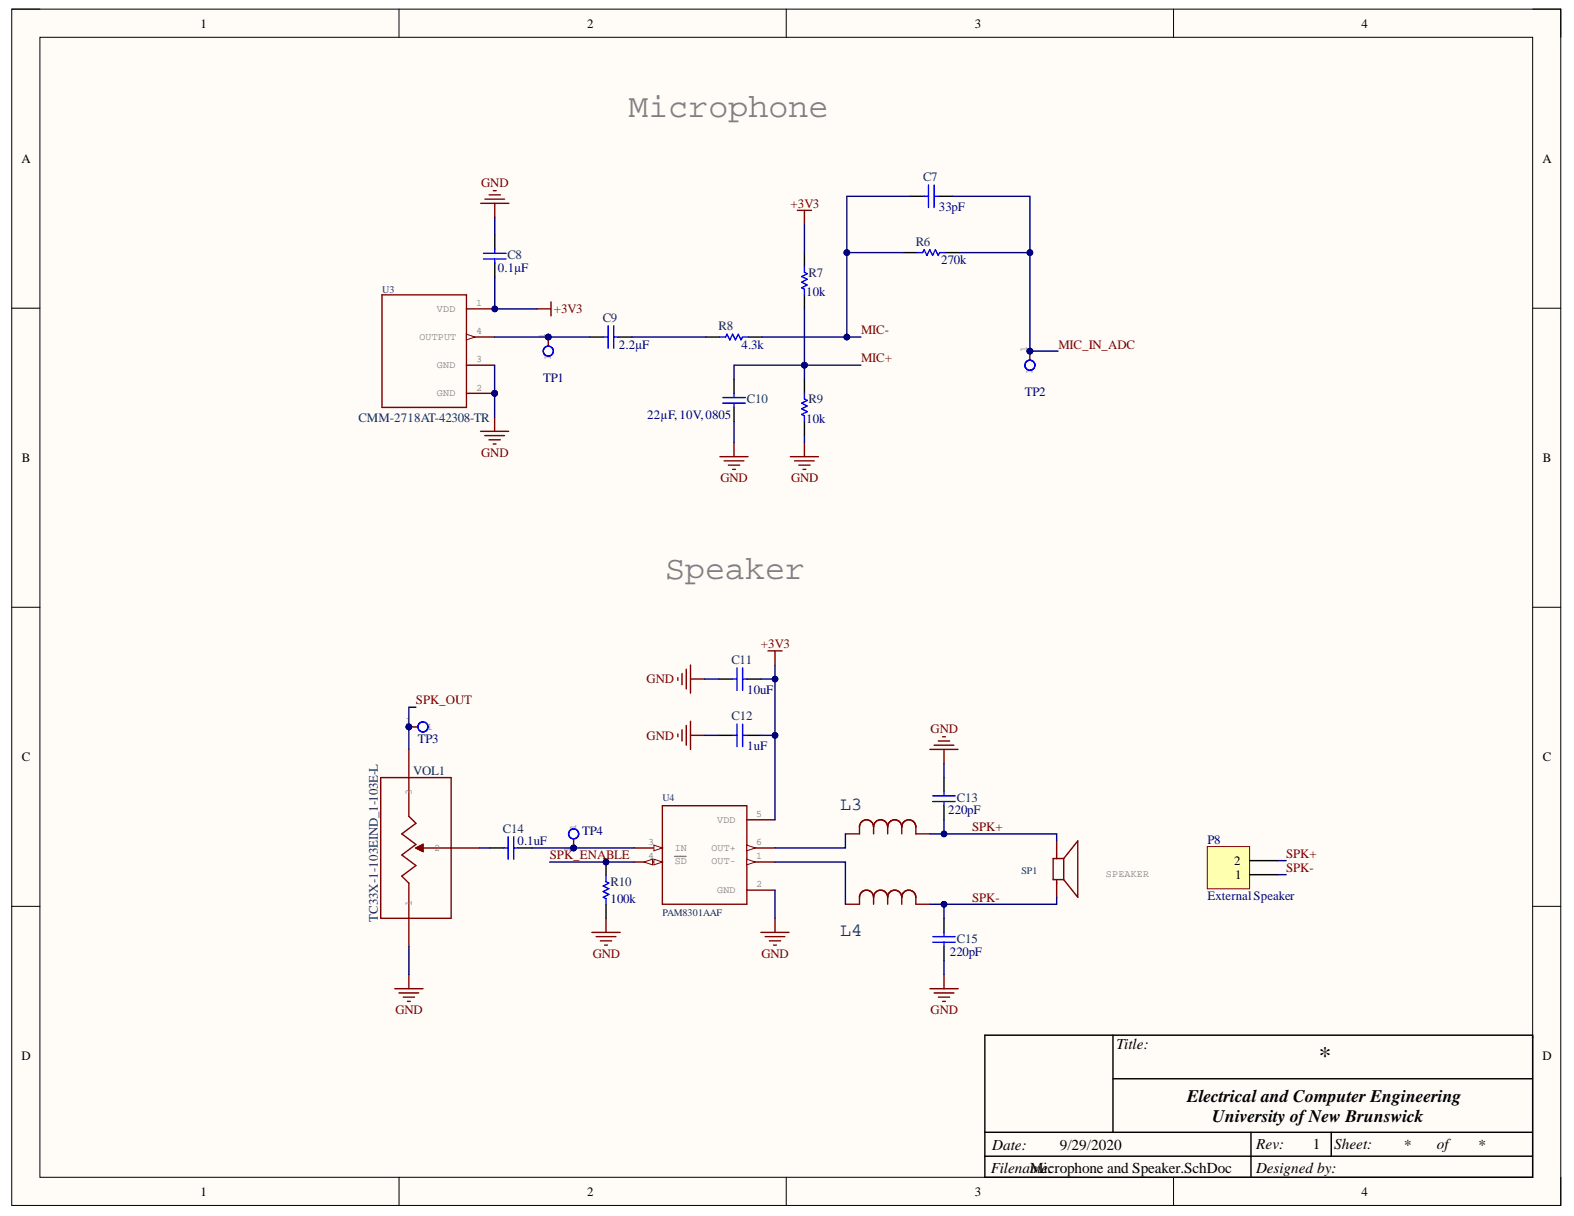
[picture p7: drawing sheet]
<svg xmlns="http://www.w3.org/2000/svg" width="279mm" height="216mm" viewBox="0 0 279 216" stroke-linecap="round" stroke-linejoin="round" font-family="sans-serif">
<defs><g id="words">
<g font-size="5.9" fill="#808080">
<text x="111.6" y="20.8">Microphone</text>
<text x="118.1" y="102.7">Speaker</text>
</g>
<text font-size="4.5" x="234.1" y="188.8">*</text>
<g font-size="3.3" fill="#073763">
<text x="149.1" y="143.8">L3</text>
<text x="149.1" y="166.3">L4</text>
</g>
<g font-size="3.1">
<text x="210.7" y="195.6">Electrical and Computer Engineering</text>
<text x="215.2" y="199.1">Universityof New Brunswick</text>
</g>
<g font-size="2.7">
<text x="198.2" y="186.2">Title:</text>
<text x="223" y="204">Rev:</text>
<text x="233" y="204">1</text>
<text x="236.8" y="204">Sheet:</text>
<text x="255" y="204">of</text>
<text x="175.9" y="208.2">Filename:</text>
<text x="176.1" y="204.2">Date:</text>
<text x="182.9" y="208.2">Microphone and Speaker.SchDoc</text>
<text x="188.1" y="204.2">9/29/2020</text>
<text x="223" y="208.2">Designed by:</text>
<text x="249.3" y="204.2">*</text>
<text x="262.5" y="204.2">*</text>
</g>
<g font-size="2.3">
<text x="35.6" y="4.9">1</text>
<text x="104.2" y="4.9">2</text>
<text x="173.1" y="4.9">3</text>
<text x="241.7" y="4.9">4</text>
<text x="3.8" y="28.9">A</text>
<text x="273.8" y="28.9">A</text>
<text x="3.9" y="82">B</text>
<text x="273.9" y="82">B</text>
<text x="3.9" y="135.1">C</text>
<text x="273.9" y="135.1">C</text>
<text x="219.1" y="153.6">2</text>
<text x="219.2" y="156.1">1</text>
<text x="3.8" y="188.2">D</text>
<text x="273.8" y="188.2">D</text>
<text x="35.6" y="212.3">1</text>
<text x="104.2" y="212.3">2</text>
<text x="173.1" y="212.3">3</text>
<text x="241.7" y="212.3">4</text>
</g>
<g font-size="2.3" fill="#800000">
<text x="85.4" y="33.2">GND</text>
<text x="140.3" y="36.9">+3V3</text>
<text x="98.3" y="55.6">+3V3</text>
<text x="152.8" y="59.4">MIC-</text>
<text x="152.8" y="64.4">MIC+</text>
<text x="187.9" y="61.9">MIC_IN_ADC</text>
<text x="85.4" y="81.1">GND</text>
<text x="127.9" y="85.6">GND</text>
<text x="140.4" y="85.6">GND</text>
<text x="135.1" y="115.1">+3V3</text>
<text x="73.8" y="125.1">SPK_OUT</text>
<text x="114.8" y="121.3">GND</text>
<text x="114.8" y="131.3">GND</text>
<text x="165.2" y="130.1">GND</text>
<text x="172.6" y="147.6">SPK+</text>
<text x="97.6" y="152.6">SPK_ENABLE</text>
<text x="228.3" y="152.3">SPK+</text>
<text x="228.3" y="154.8">SPK-</text>
<text x="172.6" y="160.1">SPK-</text>
<text x="105.2" y="170.1">GND</text>
<text x="135.2" y="170.1">GND</text>
<text x="70.2" y="180">GND</text>
<text x="165.2" y="180">GND</text>
</g>
<g font-size="2.3" fill="#073763">
<text x="163.8" y="32.1">C7</text>
<text x="90.1" y="46">C8</text>
<text x="162.6" y="43.6">R6</text>
<text x="143.5" y="49.1">R7</text>
<text x="107" y="57.1">C9</text>
<text x="127.6" y="58.6">R8</text>
<text x="132.5" y="71.6">C10</text>
<text x="143.5" y="71.6">R9</text>
<text x="63.6" y="74.8">CMM-2718AT-42308-TR</text>
<text x="129.8" y="117.9">C11</text>
<text x="129.8" y="127.9">C12</text>
<text x="73.3" y="137.6">VOL1</text>
<text x="169.8" y="142.3">C13</text>
<text x="89.2" y="147.8">C14</text>
<text x="108.4" y="157.4">R10</text>
<text x="67.1" y="163.6" transform="rotate(-90 67.1 163.6)">TC33X-1-103EIND_1-103E-L</text>
<text x="169.8" y="167.3">C15</text>
</g>
<g font-size="2.3" fill="#000080">
<text x="166.6" y="37.5">33pF</text>
<text x="167.1" y="46.9">270k</text>
<text x="88.4" y="48.4">0.1µF</text>
<text x="143.1" y="52.6">10k</text>
<text x="109.9" y="61.9">2.2µF</text>
<text x="131.6" y="61.9">4.3k</text>
<text x="96.4" y="67.7">TP1</text>
<text x="181.9" y="70.3">TP2</text>
<text x="114.9" y="74.3">22µF,10V,0805</text>
<text x="143.1" y="75.1">10k</text>
<text x="132.6" y="123.2">10uF</text>
<text x="74.2" y="132">TP3</text>
<text x="132.6" y="133.2">1uF</text>
<text x="103.4" y="148.3">TP4</text>
<text x="168.3" y="144.6">220pF</text>
<text x="214.3" y="149.8">P8</text>
<text x="91.9" y="150.1">0.1uF</text>
<text x="108.4" y="160.3">100k</text>
<text x="214.3" y="159.8">ExternalSpeaker</text>
<text x="168.6" y="169.8">220pF</text>
</g>
<g font-size="1.8" fill="#073763">
<text x="67.8" y="52">U3</text>
<text x="117.6" y="142.2">U4</text>
<text x="181.4" y="155.2">SP1</text>
<text x="117.6" y="162.7">PAM8301AAF</text>
</g>
<g font-size="1.8" fill="#808080">
<text x="77.6" y="55.3">VDD</text>
<text x="84.5" y="59.3">4</text>
<text x="84.5" y="54.3">1</text>
<text x="74.4" y="60.3">OUTPUT</text>
<text x="77.6" y="65.3">GND</text>
<text x="84.5" y="64.3">3</text>
<text x="96.8" y="60.1" transform="rotate(-90 96.8 60.1)">1</text>
<text x="97.8" y="63.9" transform="rotate(-90 97.8 63.9)">1</text>
<text x="182.3" y="62.6" transform="rotate(-90 182.3 62.6)">1</text>
<text x="77.6" y="70.3">GND</text>
<text x="84.5" y="69.3">2</text>
<text x="183.3" y="66.5" transform="rotate(-90 183.3 66.5)">1</text>
<text x="72" y="128.5">1</text>
<text x="75.8" y="129.6">1</text>
<text x="73.1" y="141.1" transform="rotate(-90 73.1 141.1)">3</text>
<text x="102.3" y="147.3" transform="rotate(-90 102.3 147.3)">1</text>
<text x="127.3" y="146">VDD</text>
<text x="134.2" y="145">5</text>
<text x="77.1" y="151">2</text>
<text x="101.2" y="151.2" transform="rotate(-90 101.2 151.2)">1</text>
<text x="115" y="152.6">4</text>
<text x="115" y="150">3</text>
<text x="119.8" y="153.5">SD</text>
<text x="119.8" y="151">IN</text>
<text x="126.3" y="151">OUT+</text>
<text x="126.3" y="153.5">OUT-</text>
<text x="134.2" y="150">6</text>
<text x="134.2" y="152.6">1</text>
<text x="196.3" y="155.8">SPEAKER</text>
<text x="73.1" y="160.8" transform="rotate(-90 73.1 160.8)">1</text>
<text x="127.3" y="158.6">GND</text>
<text x="134.2" y="157.5">2</text>
</g>
</g></defs>
<path d="M2.1 1.6h275v212.4h-275z" fill-rule="evenodd" fill="#fffcf8"/>
<path d="M2.1 1.6h275v212.4h-275z" fill="none" stroke="#000" stroke-width=".18"/>
<path d="M7.1 6.6h265v202.4h-265z" fill-rule="evenodd" fill="#fffcf8"/>
<g fill="none" stroke="#000" stroke-width=".18">
<path d="M2.1 1.6h5M7.1 6.6h265v202.4h-265zM70.8 1.6v5M139.6 1.6v5M208.3 1.6v5M272.1 1.6h5v5M2.1 54.7h5M272.1 54.7h5M2.1 107.8h5M272.1 107.8h5M2.1 160.9h5M272.1 160.9h5"/>
<path d="M70.8 209v5M139.6 209v5M208.3 209v5M277.1 209v5"/>
</g>
<path d="M174.8 183.8h97.3v25.2h-97.3zM197.6 183.8v17.2M197.6 191.5h74.5M174.8 205.3h97.3M174.8 201h97.3M222.1 201v8M236.3 201v4.3" fill="none" stroke="#000" stroke-width=".25"/>
<circle cx="87.8" cy="69.8" r=".5" fill="#000080"/>
<circle cx="87.8" cy="69.8" r=".5" fill="none" stroke="#000080" stroke-width=".18"/>
<path d="M67.8 52.3h15v20h-15zM82.8 59.8h5" fill="none" stroke="#800000" stroke-width=".25"/>
<path d="M82.8 59.3l1.5 .5-1.5 .5z" fill="#f8fcff"/>
<path d="M82.8 59.3l1.5 .5-1.5 .5z" fill="none" stroke="#800000" stroke-width=".18"/>
<path d="M82.8 54.8h5M82.8 64.8h5M82.8 69.8h5" fill="none" stroke="#800000" stroke-width=".25"/>
<circle cx="87.8" cy="69.8" r=".5" fill="#000080"/>
<circle cx="87.8" cy="69.8" r=".5" fill="none" stroke="#000080" stroke-width=".18"/>
<g fill="none" stroke="#800000" stroke-width=".25">
<path d="M141.5 37.3h2.5M142.8 37.3v2.5M95.3 54.8h2.5M97.8 53.6v2.5M130.3 78.6v2.5M142.8 78.6v2.5M127.8 81.1h5M128.5 81.8h3.5M129.3 82.6h2M130 83.3h.5M140.3 81.1h5M141 81.8h3.5"/>
<path d="M141.8 82.6h2M142.5 83.3h.5M112.6 153.1h5M117.6 143.1h15v17.4h-15zM132.6 145.6h5M187.6 149.3v3.1M187.6 156.2v3.1M188.8 152.4h-1.9v3.8h1.9M188.8 152.4v3.8M188.8 152.4l2.5-3.1v10l-2.5-3.1"/>
</g>
<path d="M116.1 152.6l1.5 .5-1.5 .5z" fill="#f8fcff"/>
<path d="M116.1 152.6l1.5 .5-1.5 .5z" fill="none" stroke="#800000" stroke-width=".18"/>
<path d="M114.3 153.1l1.5-.5v1z" fill="#f8fcff"/>
<path d="M114.3 153.1l1.5-.5v1z" fill="none" stroke="#800000" stroke-width=".18"/>
<path d="M119.7 152.1h2.1" fill="none" stroke="#808080" stroke-width=".25"/>
<path d="M132.6 150.6h5" fill="none" stroke="#800000" stroke-width=".25"/>
<path d="M132.6 150.1l1.5 .5-1.5 .5z" fill="#f8fcff"/>
<path d="M132.6 150.1l1.5 .5-1.5 .5z" fill="none" stroke="#800000" stroke-width=".18"/>
<path d="M132.6 153.1h5" fill="none" stroke="#800000" stroke-width=".25"/>
<path d="M132.6 152.6l1.5 .5-1.5 .5z" fill="#f8fcff"/>
<path d="M132.6 152.6l1.5 .5-1.5 .5z" fill="none" stroke="#800000" stroke-width=".18"/>
<path d="M112.6 150.6h5M132.6 158h5" fill="none" stroke="#800000" stroke-width=".25"/>
<path d="M116.1 150.1l1.5 .5-1.5 .5z" fill="#f8fcff"/>
<path d="M116.1 150.1l1.5 .5-1.5 .5z" fill="none" stroke="#800000" stroke-width=".18"/>
<g fill="none" stroke="#800000" stroke-width=".25">
<path d="M67.6 138.1h12.5v24.9h-12.5zM72.6 138.1v6.8l1.2 1.3-2.5 1.9 2.5 1.8-2.5 1.9 2.5 1.9-2.5 1.9 1.3 1.2v6.2M73.8 150.6l1.3-.7v1.3zM75.1 150.6h5M155.1 146.8a1.25 1.25 0 0 1 1.2-1.2 1.25 1.25 0 0 1 1.3 1.2M155.1 146.8a1.25 1.25 0 0 0-1.3-1.2 1.25 1.25 0 0 0-1.2 1.2v1.3h-2.5M155.1 159.3a1.25 1.25 0 0 1 1.2-1.3 1.25 1.25 0 0 1 1.3 1.3M155.1 159.3a1.25 1.25 0 0 0-1.3-1.3 1.25 1.25 0 0 0-1.2 1.3v1.2h-2.5M155.1 146.8v1.3M155.1 159.3v1.2M157.6 146.8a1.25 1.25 0 0 1 1.2-1.2 1.25 1.25 0 0 1 1.3 1.2M157.6 159.3a1.25 1.25 0 0 1 1.2-1.3 1.25 1.25 0 0 1 1.3 1.3"/>
<path d="M157.6 146.8v1.3M157.6 159.3v1.2M160.1 146.8a1.25 1.25 0 0 1 1.2-1.2 1.25 1.25 0 0 1 1.3 1.2v1.3h2.5M160.1 159.3a1.25 1.25 0 0 1 1.2-1.3 1.25 1.25 0 0 1 1.3 1.3v1.2h2.5M160.1 146.8v1.3M160.1 159.3v1.2"/>
</g>
<path d="M73.8 150.6l1.3-.7v1.3z" fill="#800000"/>
<g fill="none" stroke="#800000" stroke-width=".25">
<path d="M85.3 76.6h5M86.1 77.3h3.5M86.8 78.1h2M87.6 78.8h.4M87.8 74.1v2.5M121.1 119.6v2M121.8 118.8v3.5M122.6 118.1v5M136.3 115.6h2.5M137.6 115.6v2.5M72.6 133.1v5M120.3 120.3v.5"/>
<path d="M120.3 130.3v.5M121.1 129.6v2M121.8 128.8v3.5M122.6 128.1v5M122.6 120.6h2.5M122.6 130.6h2.5M165.1 133.1h5M165.8 132.3h3.5M166.6 131.6h2M167.3 130.8h.5M167.6 133.1v2.5M73.8 150.6l1.3-.7v1.3z"/>
<path d="M80.1 150.6h5M70.1 175.5h5M70.8 176.3h3.5M71.6 177h2M72.3 177.8h.5M72.6 163v5M72.6 173v2.5M105.1 165.5h5M105.8 166.3h3.5M106.6 167h2M107.3 167.8h.5M107.6 163v2.5"/>
<path d="M135.1 165.5h5M135.8 166.3h3.5M136.6 167h2M137.3 167.8h.5M137.6 163v2.5M165.1 175.5h5M165.8 176.3h3.5M166.6 177h2M167.3 177.8h.5M167.6 173v2.5"/>
</g>
<path d="M125.3 59.8h2.5M132.8 59.8h2.5M142.8 44.8v2.5M142.8 52.3v2.5M160.3 44.8h2.5M167.8 44.8h2.5M142.8 67.3v2.5M142.8 74.8v2.5" fill="none" stroke="#000" stroke-width=".25"/>
<path d="M127.8 59.8h1l.2-.5 .5 1 .5-1 .5 1 .5-1 .5 1 .3-.5h1M142.8 47.3v1l.5 .3-1 .5 1 .5-1 .5 1 .5-1 .5 .5 .2v1M162.8 44.8h1l.2-.5 .5 1.1 .5-1.1 .5 1.1 .5-1.1 .5 1.1 .3-.6h1M142.8 69.8v1l.5 .3-1 .5 1 .5-1 .5 1 .5-1 .5 .5 .2v1" fill="none" stroke="#00f" stroke-width=".25"/>
<circle cx="107.6" cy="153.1" r=".5" fill="#000080"/>
<circle cx="107.6" cy="153.1" r=".5" fill="none" stroke="#000080" stroke-width=".18"/>
<path d="M107.6 153.1v2.5M107.6 160.5v2.5" fill="none" stroke="#000" stroke-width=".25"/>
<circle cx="107.6" cy="153.1" r=".5" fill="#000080"/>
<circle cx="107.6" cy="153.1" r=".5" fill="none" stroke="#000080" stroke-width=".18"/>
<g fill="none" stroke="#00f" stroke-width=".25">
<path d="M164.1 34.9h.7M164.8 32.9v4M165.8 32.9v4M165.8 34.9h.8M85.8 45h4M85.8 46h4M87.8 44.2v.8M87.8 46v.7M107.2 59.8h.7M107.9 57.8v4M108.9 57.8v4M108.9 59.8h.8"/>
<path d="M128.3 70.6h4M128.3 71.6h4M130.3 69.8v.8M130.3 71.6v.7M130.8 118.6v4M131.8 118.6v4M130.1 120.6h.7M130.1 130.6h.7M130.8 128.6v4M131.8 128.6v4M131.8 120.6h.8M131.8 130.6h.8"/>
<path d="M89.4 150.6h.8M90.2 148.6v4M91.2 148.6v4M91.2 150.6h.8M107.6 155.6v1l.5 .2-1 .5 1 .5-1 .5 1 .5-1 .5 .5 .2v1M165.6 141.3h4M165.6 142.3h4M167.6 140.6v.7M167.6 142.3v.8M165.6 166.3h4M165.6 167.3h4M167.6 165.5v.8"/>
<path d="M167.6 167.3v.7"/>
</g>
<path d="M85.3 36.1h5M86.1 35.4h3.5M86.8 34.6h2M87.6 33.9h.5M87.8 36.1v2.5" fill="none" stroke="#800000" stroke-width=".25"/>
<g fill="none" stroke="#000" stroke-width=".25">
<path d="M161.6 34.9h2.5M166.6 34.9h2.5M87.8 41.7v2.5M87.8 46.7v2.5M104.7 59.8h2.5M109.7 59.8h2.5M130.3 67.3v2.5M130.3 72.3v2.5M127.6 120.6h2.5M127.6 130.6h2.5M132.6 120.6h2.5M132.6 130.6h2.5"/>
<path d="M167.6 138.1v2.5M86.9 150.6h2.5M92 150.6h2.5M167.6 143.1v2.5M167.6 163v2.5M167.6 168v2.5"/>
</g>
<circle cx="97.3" cy="59.8" r=".5" fill="#000080"/>
<circle cx="97.3" cy="59.8" r=".5" fill="none" stroke="#000080" stroke-width=".18"/>
<path d="M97.3 59.8v1.5" fill="none" stroke="#800000" stroke-width=".25"/>
<circle cx="97.3" cy="59.8" r=".5" fill="#000080"/>
<circle cx="97.3" cy="59.8" r=".5" fill="none" stroke="#000080" stroke-width=".18"/>
<circle cx="97.3" cy="62.3" r=".89" fill="none" stroke="#00f" stroke-width=".25"/>
<circle cx="182.8" cy="62.3" r=".5" fill="#000080"/>
<circle cx="182.8" cy="62.3" r=".5" fill="none" stroke="#000080" stroke-width=".18"/>
<path d="M182.8 62.3v1.5" fill="none" stroke="#800000" stroke-width=".25"/>
<circle cx="182.8" cy="62.3" r=".5" fill="#000080"/>
<circle cx="182.8" cy="62.3" r=".5" fill="none" stroke="#000080" stroke-width=".18"/>
<circle cx="182.8" cy="64.8" r=".89" fill="none" stroke="#00f" stroke-width=".25"/>
<circle cx="72.6" cy="129.1" r=".5" fill="#000080"/>
<circle cx="72.6" cy="129.1" r=".5" fill="none" stroke="#000080" stroke-width=".18"/>
<path d="M72.6 129.1h1.5" fill="none" stroke="#800000" stroke-width=".25"/>
<circle cx="72.6" cy="129.1" r=".5" fill="#000080"/>
<circle cx="72.6" cy="129.1" r=".5" fill="none" stroke="#000080" stroke-width=".18"/>
<circle cx="75.1" cy="129.1" r=".89" fill="none" stroke="#00f" stroke-width=".25"/>
<circle cx="101.8" cy="150.6" r=".5" fill="#000080"/>
<circle cx="101.8" cy="150.6" r=".5" fill="none" stroke="#000080" stroke-width=".18"/>
<path d="M101.8 149.1v1.5" fill="none" stroke="#800000" stroke-width=".25"/>
<circle cx="101.8" cy="150.6" r=".5" fill="#000080"/>
<circle cx="101.8" cy="150.6" r=".5" fill="none" stroke="#000080" stroke-width=".18"/>
<circle cx="101.8" cy="148.1" r=".89" fill="none" stroke="#00f" stroke-width=".25"/>
<path d="M214.3 150.3h7.5v7.5h-7.5z" fill-rule="evenodd" fill="#ffffb0"/>
<path d="M214.3 150.3h7.5v7.5h-7.5z" fill="none" stroke="#800000" stroke-width=".18"/>
<path d="M221.8 155.3h5M221.8 152.8h5" fill="none" stroke="#000" stroke-width=".25"/>
<path d="M73.8 125.6h-1.2v7.5M226.8 155.3h1.5" fill="none" stroke="#000080" stroke-width=".25"/>
<circle cx="72.6" cy="129.1" r=".5" fill="#000080"/>
<circle cx="72.6" cy="129.1" r=".5" fill="none" stroke="#000080" stroke-width=".18"/>
<path d="M87.8 59.8h16.9M85.1 150.6h1.8" fill="none" stroke="#000080" stroke-width=".25"/>
<circle cx="97.3" cy="59.8" r=".5" fill="#000080"/>
<circle cx="97.3" cy="59.8" r=".5" fill="none" stroke="#000080" stroke-width=".18"/>
<path d="M87.8 54.8h7.5" fill="none" stroke="#000080" stroke-width=".25"/>
<circle cx="87.8" cy="54.8" r=".5" fill="#000080"/>
<circle cx="87.8" cy="54.8" r=".5" fill="none" stroke="#000080" stroke-width=".18"/>
<path d="M94.5 150.6h18.1" fill="none" stroke="#000080" stroke-width=".25"/>
<circle cx="101.8" cy="150.6" r=".5" fill="#000080"/>
<circle cx="101.8" cy="150.6" r=".5" fill="none" stroke="#000080" stroke-width=".18"/>
<path d="M97.6 153.1h15" fill="none" stroke="#000080" stroke-width=".25"/>
<circle cx="107.6" cy="153.1" r=".5" fill="#000080"/>
<circle cx="107.6" cy="153.1" r=".5" fill="none" stroke="#000080" stroke-width=".18"/>
<path d="M112.2 59.8h13.1M142.8 64.8h-12.5v2.5M125.1 130.6h2.5M125.1 120.6h2.5" fill="none" stroke="#000080" stroke-width=".25"/>
<circle cx="142.8" cy="64.8" r=".5" fill="#000080"/>
<circle cx="142.8" cy="64.8" r=".5" fill="none" stroke="#000080" stroke-width=".18"/>
<path d="M135.1 130.6h2.5" fill="none" stroke="#000080" stroke-width=".25"/>
<circle cx="137.6" cy="130.6" r=".5" fill="#000080"/>
<circle cx="137.6" cy="130.6" r=".5" fill="none" stroke="#000080" stroke-width=".18"/>
<path d="M135.1 120.6h2.5" fill="none" stroke="#000080" stroke-width=".25"/>
<circle cx="137.6" cy="120.6" r=".5" fill="#000080"/>
<circle cx="137.6" cy="120.6" r=".5" fill="none" stroke="#000080" stroke-width=".18"/>
<path d="M135.3 59.8h17.5" fill="none" stroke="#000080" stroke-width=".25"/>
<circle cx="150.3" cy="59.8" r=".5" fill="#000080"/>
<circle cx="150.3" cy="59.8" r=".5" fill="none" stroke="#000080" stroke-width=".18"/>
<path d="M142.8 54.8v10h10M137.6 153.1h12.5v7.4M150.1 148.1v2.5h-12.5" fill="none" stroke="#000080" stroke-width=".25"/>
<circle cx="142.8" cy="64.8" r=".5" fill="#000080"/>
<circle cx="142.8" cy="64.8" r=".5" fill="none" stroke="#000080" stroke-width=".18"/>
<path d="M150.3 44.8h10" fill="none" stroke="#000080" stroke-width=".25"/>
<circle cx="150.3" cy="44.8" r=".5" fill="#000080"/>
<circle cx="150.3" cy="44.8" r=".5" fill="none" stroke="#000080" stroke-width=".18"/>
<path d="M161.6 34.9h-11.3v24.9" fill="none" stroke="#000080" stroke-width=".25"/>
<circle cx="150.3" cy="59.8" r=".5" fill="#000080"/>
<circle cx="150.3" cy="59.8" r=".5" fill="none" stroke="#000080" stroke-width=".18"/>
<circle cx="150.3" cy="44.8" r=".5" fill="#000080"/>
<circle cx="150.3" cy="44.8" r=".5" fill="none" stroke="#000080" stroke-width=".18"/>
<path d="M187.6 159.3v1.3h-22.5" fill="none" stroke="#000080" stroke-width=".25"/>
<circle cx="167.6" cy="160.6" r=".5" fill="#000080"/>
<circle cx="167.6" cy="160.6" r=".5" fill="none" stroke="#000080" stroke-width=".18"/>
<path d="M165.1 148.1h22.5v1.2" fill="none" stroke="#000080" stroke-width=".25"/>
<circle cx="167.6" cy="148.1" r=".5" fill="#000080"/>
<circle cx="167.6" cy="148.1" r=".5" fill="none" stroke="#000080" stroke-width=".18"/>
<path d="M169.1 34.9h13.7v27.4h5" fill="none" stroke="#000080" stroke-width=".25"/>
<circle cx="182.8" cy="44.9" r=".5" fill="#000080"/>
<circle cx="182.8" cy="44.9" r=".5" fill="none" stroke="#000080" stroke-width=".18"/>
<circle cx="182.8" cy="62.3" r=".5" fill="#000080"/>
<circle cx="182.8" cy="62.3" r=".5" fill="none" stroke="#000080" stroke-width=".18"/>
<path d="M170.3 44.9h12.5" fill="none" stroke="#000080" stroke-width=".25"/>
<circle cx="182.8" cy="44.9" r=".5" fill="#000080"/>
<circle cx="182.8" cy="44.9" r=".5" fill="none" stroke="#000080" stroke-width=".18"/>
<path d="M87.8 64.8v9.3M226.8 152.8h1.5M72.6 168v5" fill="none" stroke="#000080" stroke-width=".25"/>
<circle cx="87.8" cy="69.8" r=".5" fill="#000080"/>
<circle cx="87.8" cy="69.8" r=".5" fill="none" stroke="#000080" stroke-width=".18"/>
<path d="M87.8 49.2v5.6" fill="none" stroke="#000080" stroke-width=".25"/>
<circle cx="87.8" cy="54.8" r=".5" fill="#000080"/>
<circle cx="87.8" cy="54.8" r=".5" fill="none" stroke="#000080" stroke-width=".18"/>
<path d="M87.8 38.6v3.1M130.3 74.8v3.8M137.6 118.1v27.5M137.6 158v5" fill="none" stroke="#000080" stroke-width=".25"/>
<circle cx="137.6" cy="120.6" r=".5" fill="#000080"/>
<circle cx="137.6" cy="120.6" r=".5" fill="none" stroke="#000080" stroke-width=".18"/>
<circle cx="137.6" cy="130.6" r=".5" fill="#000080"/>
<circle cx="137.6" cy="130.6" r=".5" fill="none" stroke="#000080" stroke-width=".18"/>
<path d="M142.8 64.8v2.5M142.8 77.3v1.3" fill="none" stroke="#000080" stroke-width=".25"/>
<circle cx="142.8" cy="64.8" r=".5" fill="#000080"/>
<circle cx="142.8" cy="64.8" r=".5" fill="none" stroke="#000080" stroke-width=".18"/>
<path d="M142.8 39.8v5M167.6 160.5v2.5M167.6 170.6v2.4" fill="none" stroke="#000080" stroke-width=".25"/>
<circle cx="167.6" cy="160.6" r=".5" fill="#000080"/>
<circle cx="167.6" cy="160.6" r=".5" fill="none" stroke="#000080" stroke-width=".18"/>
<path d="M167.6 145.6v2.5" fill="none" stroke="#000080" stroke-width=".25"/>
<circle cx="167.6" cy="148.1" r=".5" fill="#000080"/>
<circle cx="167.6" cy="148.1" r=".5" fill="none" stroke="#000080" stroke-width=".18"/>
<path d="M167.6 135.6v2.5" fill="none" stroke="#000080" stroke-width=".25"/>
<use href="#words"/>
</svg>
